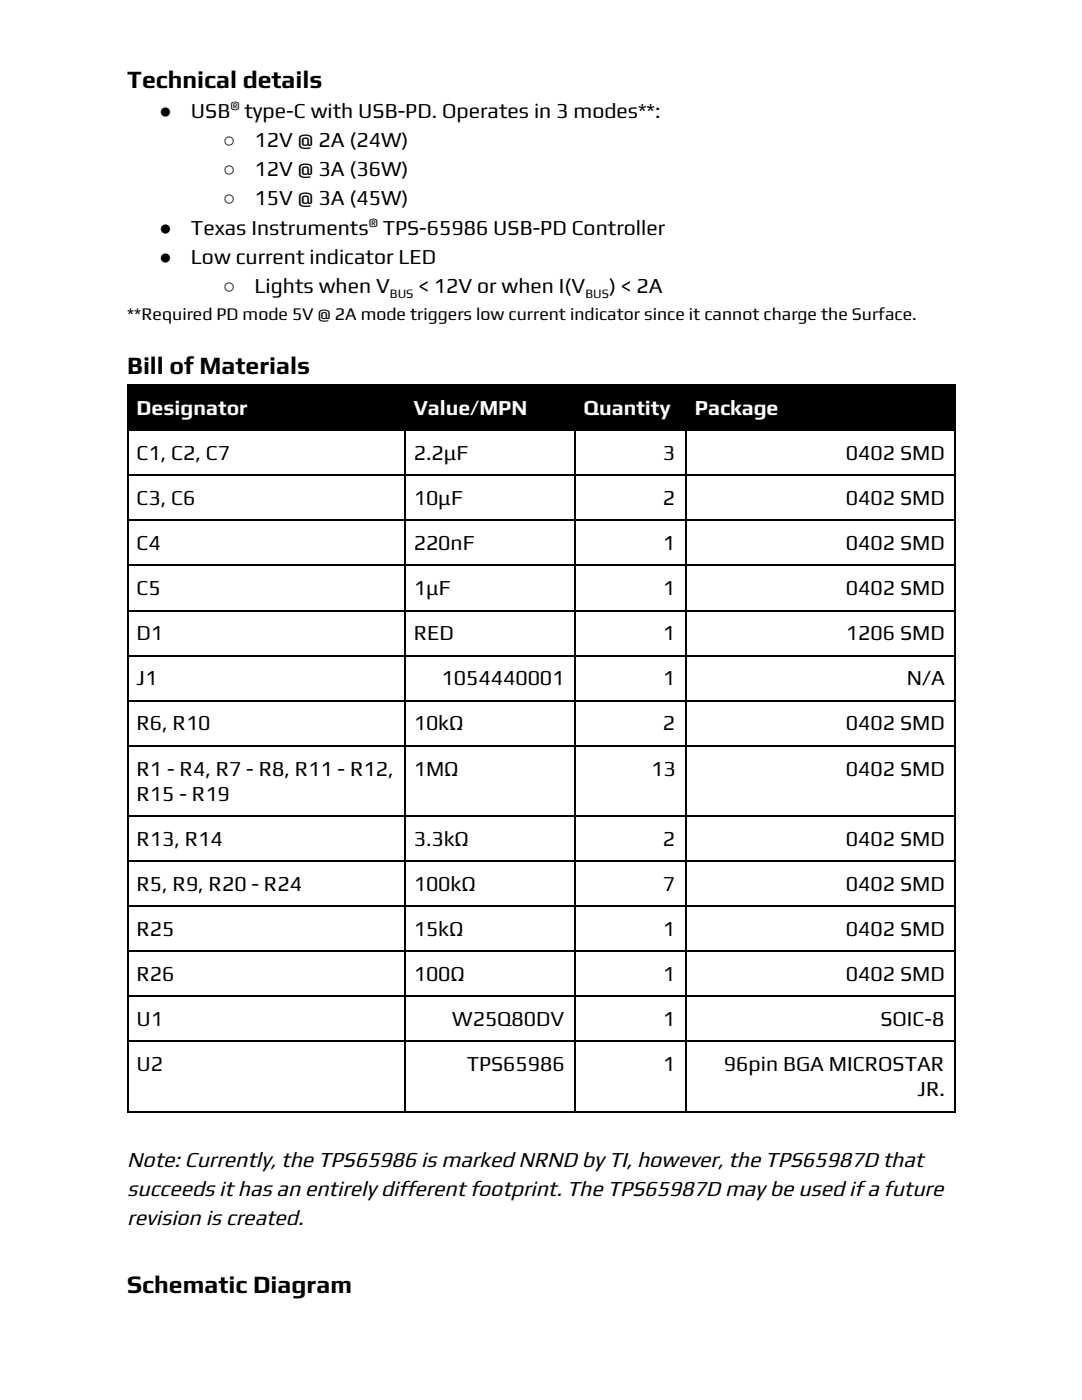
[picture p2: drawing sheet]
<svg xmlns="http://www.w3.org/2000/svg" width="216mm" height="279mm" viewBox="0 0 216 279" stroke-linecap="round" stroke-linejoin="round" font-family="sans-serif">
<defs><g id="words">
<g font-size="4.9">
<text x="25.4" y="17.5">Technical details</text>
<text x="25.4" y="74.6">Bill of Materials</text>
<text x="25.4" y="258">Schematic Diagram</text>
</g>
<g font-size="4.4">
<text x="25.4" y="232.8">Note: Currently, the TPS65986 is marked NRND by TI, however, the TPS65987D that</text>
<text x="25.4" y="238.7">succeeds it has an entirely different footprint. The TPS65987D may be used if a future</text>
<text x="25.4" y="244.5">revision is created.</text>
</g>
<g font-size="4.2">
<text x="31.7" y="23.5">●</text>
<text x="38.1" y="23.5">USB type-C with USB-PD. Operates in 3 modes**:</text>
<text x="44.4" y="29.4">○</text>
<text x="50.8" y="29.4">12V @ 2A (24W)</text>
<text x="44.4" y="35.2">○</text>
<text x="50.8" y="35.2">12V @ 3A (36W)</text>
<text x="44.4" y="41">○</text>
<text x="50.8" y="41">15V @ 3A (45W)</text>
<text x="31.7" y="46.8">●</text>
<text x="38.1" y="46.8">Texas Instruments TPS-65986 USB-PD Controller</text>
<text x="31.7" y="52.7">●</text>
<text x="38.1" y="52.7">Low current indicator LED</text>
<text x="44.4" y="58.5">○</text>
<text x="50.8" y="58.5">Lights when V</text>
<text x="83.5" y="58.5">&lt; 12V or when I(V</text>
<text x="121.5" y="58.5">) &lt; 2A</text>
<text x="27.3" y="91.8">C1, C2, C7</text>
<text x="82.5" y="91.8">2.2μF</text>
<text x="132.3" y="91.8">3</text>
<text x="168.8" y="91.8">0402 SMD</text>
<text x="27.3" y="100.8">C3, C6</text>
<text x="82.5" y="100.8">10μF</text>
<text x="132.3" y="100.8">2</text>
<text x="168.8" y="100.8">0402 SMD</text>
<text x="27.3" y="109.8">C4</text>
<text x="82.5" y="109.8">220nF</text>
<text x="132.3" y="109.8">1</text>
<text x="168.8" y="109.8">0402 SMD</text>
<text x="27.3" y="118.8">C5</text>
<text x="82.5" y="118.8">1μF</text>
<text x="132.3" y="118.8">1</text>
<text x="168.8" y="118.8">0402 SMD</text>
<text x="27.3" y="127.8">D1</text>
<text x="82.5" y="127.8">RED</text>
<text x="132.3" y="127.8">1</text>
<text x="168.8" y="127.8">1206 SMD</text>
<text x="27.3" y="136.8">J1</text>
<text x="88.1" y="136.8">1054440001</text>
<text x="132.3" y="136.8">1</text>
<text x="181" y="136.8">N/A</text>
<text x="27.3" y="145.8">R6, R10</text>
<text x="82.5" y="145.8">10kΩ</text>
<text x="132.3" y="145.8">2</text>
<text x="168.8" y="145.8">0402 SMD</text>
<text x="27.3" y="154.8">R1 - R4, R7 - R8, R11 - R12,</text>
<text x="82.5" y="154.8">1MΩ</text>
<text x="129.9" y="154.8">13</text>
<text x="168.8" y="154.8">0402 SMD</text>
<text x="27.3" y="159.8">R15 - R19</text>
<text x="27.3" y="168.8">R13, R14</text>
<text x="82.5" y="168.8">3.3kΩ</text>
<text x="132.3" y="168.8">2</text>
<text x="168.8" y="168.8">0402 SMD</text>
<text x="27.3" y="177.8">R5, R9, R20 - R24</text>
<text x="82.5" y="177.8">100kΩ</text>
<text x="132.3" y="177.8">7</text>
<text x="168.8" y="177.8">0402 SMD</text>
<text x="27.3" y="186.8">R25</text>
<text x="82.5" y="186.8">15kΩ</text>
<text x="132.3" y="186.8">1</text>
<text x="168.8" y="186.8">0402 SMD</text>
<text x="27.3" y="195.8">R26</text>
<text x="82.5" y="195.8">100Ω</text>
<text x="132.3" y="195.8">1</text>
<text x="168.8" y="195.8">0402 SMD</text>
<text x="27.3" y="204.8">U1</text>
<text x="90.2" y="204.8">W25Q80DV</text>
<text x="132.3" y="204.8">1</text>
<text x="175.7" y="204.8">SOIC-8</text>
<text x="27.3" y="213.8">U2</text>
<text x="93.1" y="213.8">TPS65986</text>
<text x="132.3" y="213.8">1</text>
<text x="144.5" y="213.8">96pin BGA MICROSTAR</text>
<text x="183.1" y="218.8">JR.</text>
</g>
<g font-size="4.2" fill="#fff">
<text x="27.3" y="82.8">Designator</text>
<text x="82.5" y="82.8">Value/MPN</text>
<text x="116.4" y="82.8">Quantity</text>
<text x="138.6" y="82.8">Package</text>
</g>
<text font-size="3.5" x="25.4" y="63.8">**Required PD mode 5V @ 2A mode triggers low current indicator since it cannot charge the Surface.</text>
<g font-size="2.5">
<text x="46" y="22">®</text>
<text x="73.6" y="45.2">®</text>
<text x="77.8" y="59.5">BUS</text>
<text x="116.8" y="59.5">BUS</text>
</g>
</g></defs>
<path d="M25.4 76.7h55.3v9h-55.3zM80.7 76.7h33.9v9h-33.9zM114.6 76.7h22.2v9h-22.2zM136.8 76.7h53.7v9h-53.7z" fill="#000"/>
<g fill="none" stroke="#000" stroke-width=".26">
<path d="M25.4 76.9h165.4M25.5 76.7v145.3M80.8 76.7v145.3M114.7 76.7v145.3M136.9 76.7v145.3M190.6 76.7v145.3M25.4 94.9h165.4M25.4 85.9h165.4M25.4 112.8h165.4M25.4 103.8h165.4M25.4 139.8h165.4M25.4 130.8h165.4"/>
<path d="M25.4 121.8h165.4M25.4 148.8h165.4M25.4 171.8h165.4M25.4 162.9h165.4M25.4 198.8h165.4M25.4 189.8h165.4M25.4 180.8h165.4M25.4 207.8h165.4M25.4 221.9h165.4"/>
</g>
<use href="#words"/>
</svg>
